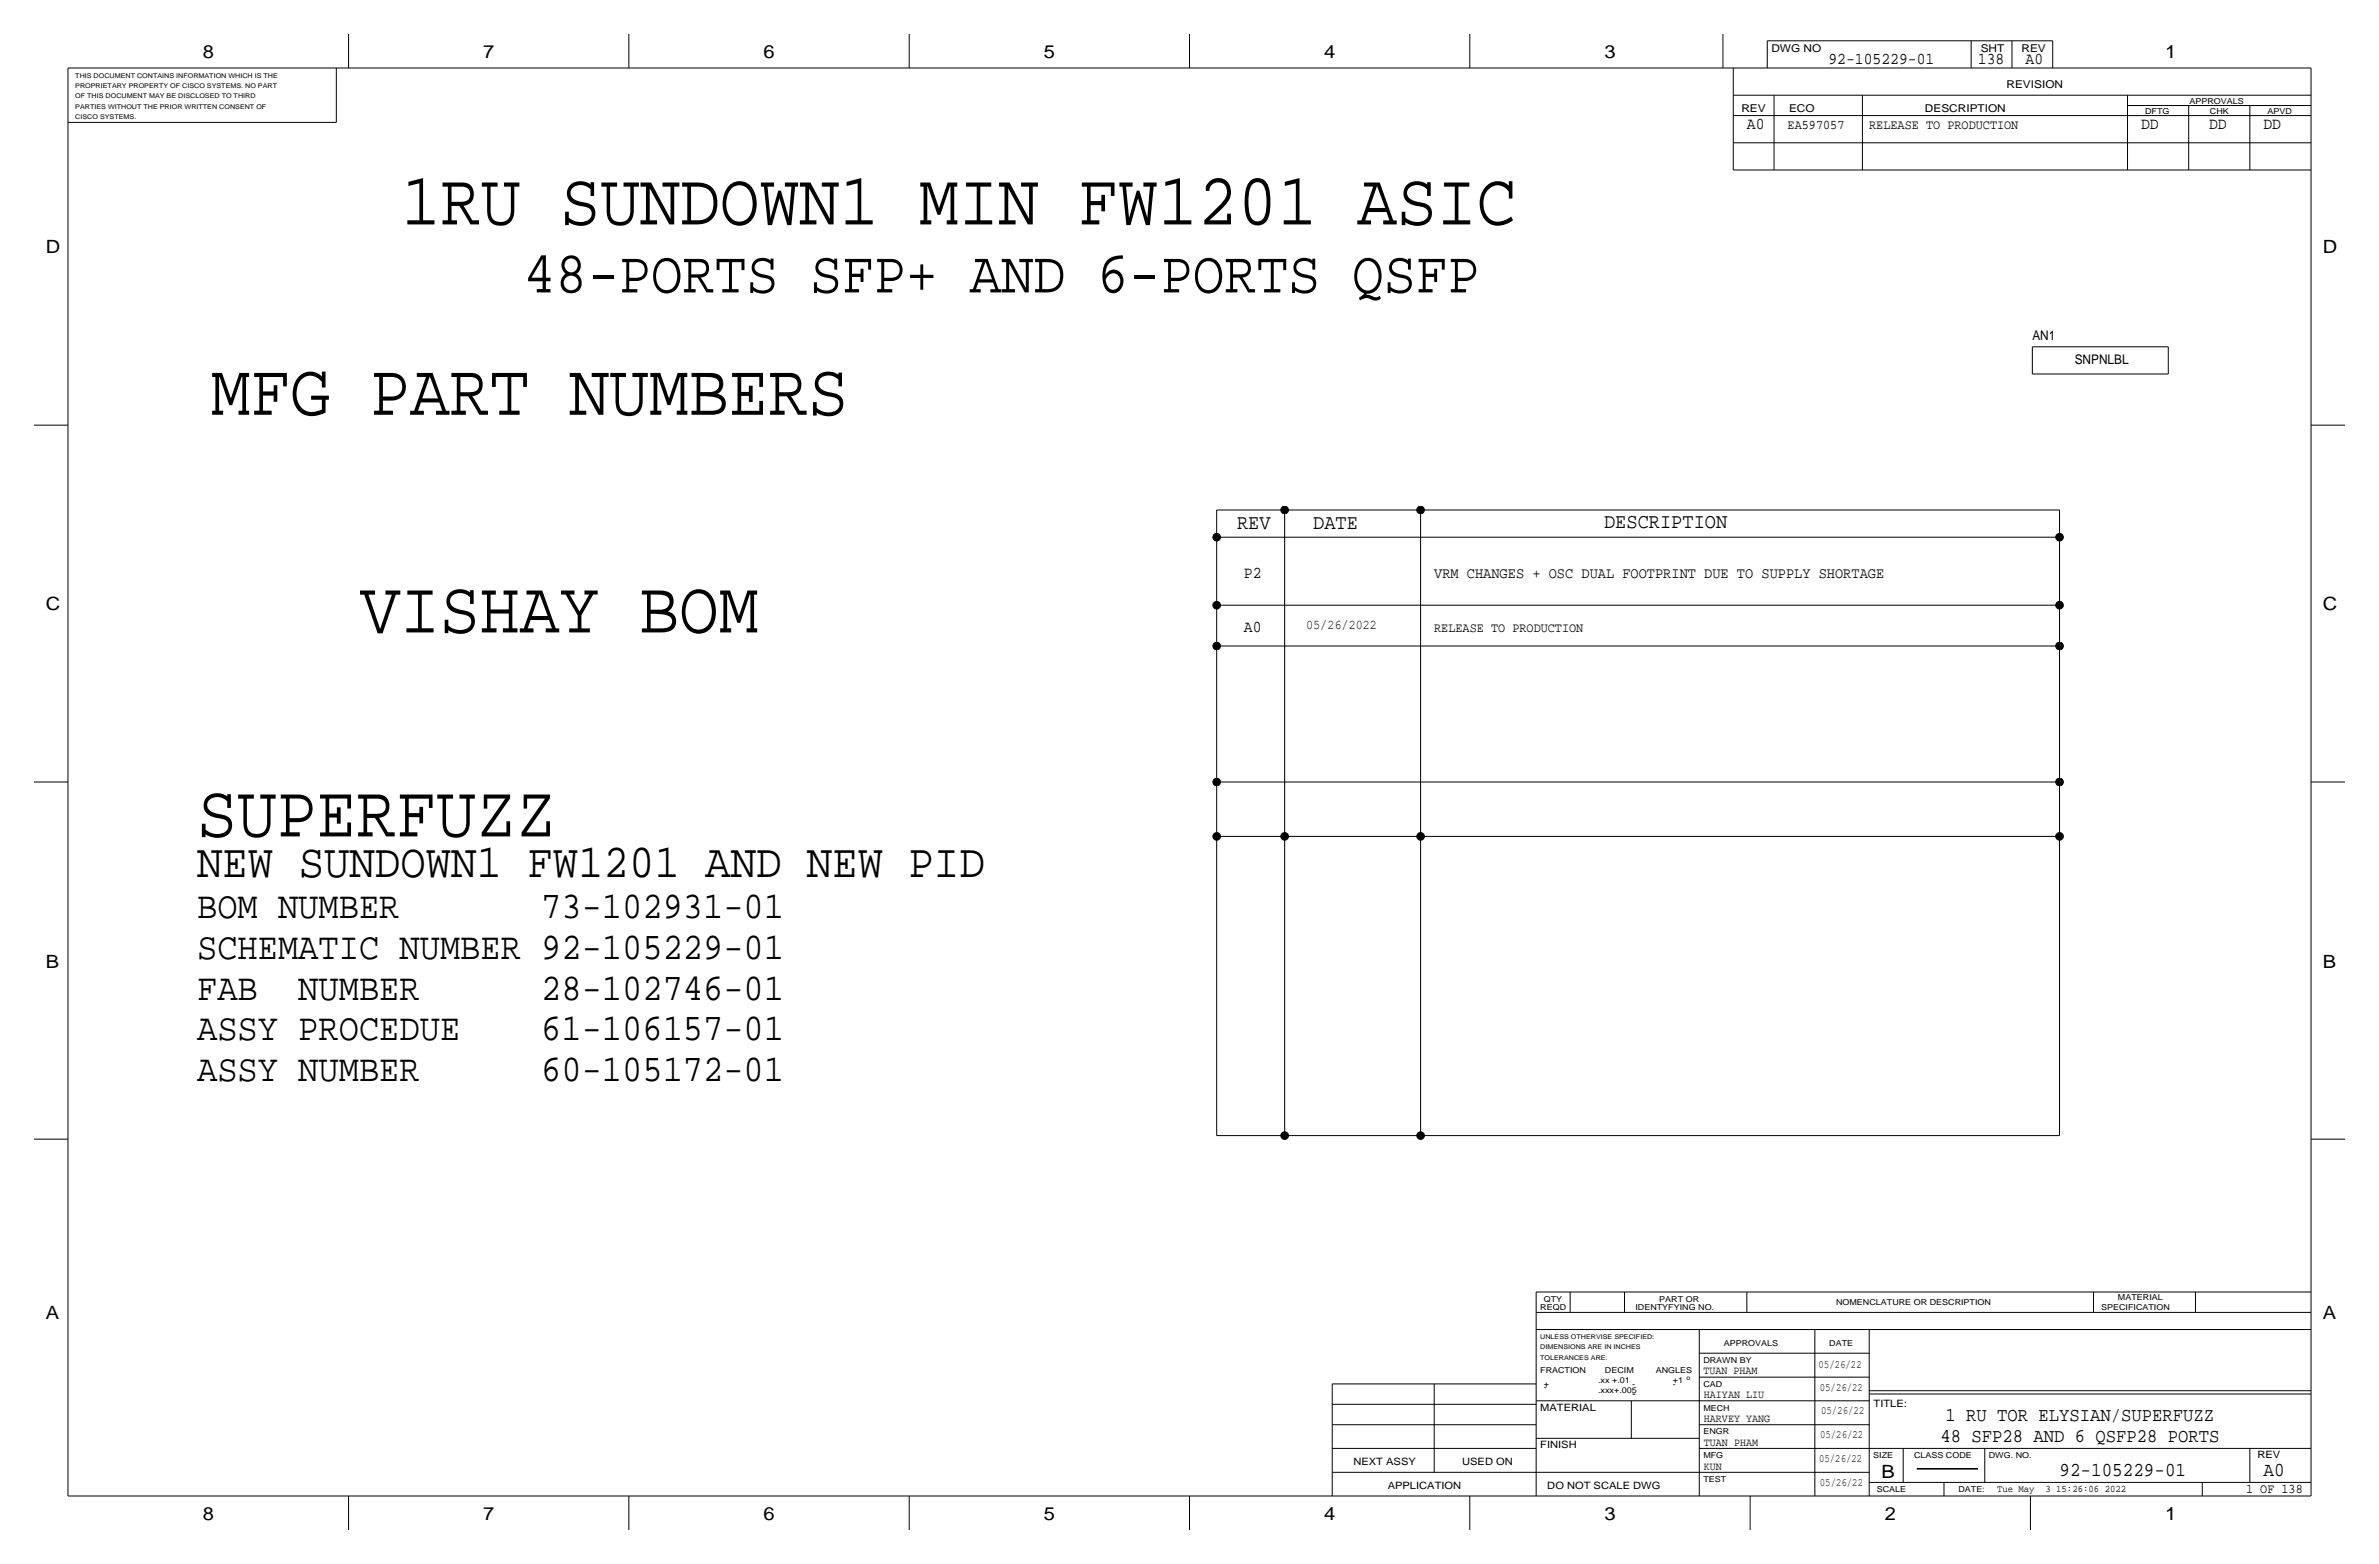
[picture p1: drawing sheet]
<svg xmlns="http://www.w3.org/2000/svg" width="444mm" height="292mm" viewBox="0 0 444 292" stroke-linecap="round" stroke-linejoin="round" font-family="sans-serif">
<defs><g id="words">
<g font-size="13.9">
<text x="74.9" y="41.9">1RU SUNDOWN1 MIN FW1201 ASIC</text>
<text x="39.4" y="77.5">MFG PART NUMBERS</text>
<text x="67.3" y="118.1">VISHAY BOM</text>
<text x="36.8" y="156.2">SUPERFUZZ</text>
</g>
<text font-size="11.1" x="97.8" y="54.6">48-PORTS SFP+ AND 6-PORTS QSFP</text>
<text font-size="8.9" x="36.8" y="163.8">NEW SUNDOWN1 FW1201 AND NEW PID</text>
<g font-size="7.1">
<text x="36.8" y="171.4">BOM NUMBER</text>
<text x="101.1" y="171.4">73-102931-01</text>
<text x="36.8" y="179.1">SCHEMATIC NUMBER 92-105229-01</text>
<text x="36.8" y="186.7">FAB</text>
<text x="55.7" y="186.7">NUMBER</text>
<text x="101.1" y="186.7">28-102746-01</text>
<text x="36.8" y="194.3">ASSY PROCEDUE</text>
<text x="101.1" y="194.3">61-106157-01</text>
<text x="36.8" y="201.9">ASSY NUMBER</text>
<text x="101.1" y="201.9">60-105172-01</text>
</g>
<g font-size="3.9">
<text x="231.1" y="98.8">REV</text>
<text x="245.4" y="98.8">DATE</text>
<text x="299.7" y="98.6">DESCRIPTION</text>
</g>
<g font-size="3.7">
<text x="384.8" y="275.6">92-105229-01</text>
<text x="422.9" y="275.6">A0</text>
</g>
<g font-size="3.6">
<text x="362.5" y="269.2">48 SFP28 AND 6 QSFP28 PORTS</text>
<text x="363.5" y="265.4">1 RU TOR ELYSIAN/SUPERFUZZ</text>
</g>
<g font-size="3.4">
<text x="37.9" y="10.8">8</text>
<text x="90.3" y="10.8">7</text>
<text x="142.6" y="10.8">6</text>
<text x="195" y="10.8">5</text>
<text x="247.4" y="10.8">4</text>
<text x="299.8" y="10.8">3</text>
<text x="404.5" y="10.8">1</text>
<text x="8.6" y="47.3">D</text>
<text x="434" y="47.3">D</text>
<text x="8.6" y="114">C</text>
<text x="434" y="114">C</text>
<text x="8.6" y="180.7">B</text>
<text x="434" y="180.7">B</text>
<text x="8.6" y="246.4">A</text>
<text x="434" y="246.4">A</text>
<text x="351.5" y="275.9">B</text>
<text x="37.9" y="283.8">8</text>
<text x="90.3" y="283.8">7</text>
<text x="142.6" y="283.8">6</text>
<text x="195" y="283.8">5</text>
<text x="247.4" y="283.8">4</text>
<text x="299.8" y="283.8">3</text>
<text x="352.1" y="283.8">2</text>
<text x="404.5" y="283.8">1</text>
</g>
<g font-size="3.1">
<text x="341.6" y="11.9">92-105229-01</text>
<text x="369.6" y="11.9">138</text>
<text x="378.5" y="11.9">A0</text>
<text x="326.4" y="24.1">A0</text>
<text x="400.1" y="24.1">DD</text>
<text x="412.8" y="24.1">DD</text>
<text x="422.9" y="24.1">DD</text>
<text x="232.4" y="107.9">P2</text>
<text x="232.4" y="118.1">A0</text>
</g>
<text font-size="2.9" x="268" y="107.9">VRM CHANGES + OSC DUAL FOOTPRINT DUE TO SUPPLY SHORTAGE</text>
<g font-size="2.5">
<text x="334" y="24.1">EA597057</text>
<text x="349.2" y="24.1">RELEASE TO PRODUCTION</text>
<text x="379.7" y="63.5">AN1</text>
<text x="387.6" y="68.1">SNPNLBL</text>
<text x="244" y="117.4">05/26/2022</text>
<text x="268" y="118.1">RELEASE TO PRODUCTION</text>
<text x="419.7" y="278.9">1 OF 138</text>
</g>
<g font-size="2.1">
<text x="318.3" y="256.5">TUAN PHAM</text>
<text x="339.8" y="255.4">05/26/22</text>
<text x="318.4" y="261.1">HAIYAN LIU</text>
<text x="340" y="259.9">05/26/22</text>
<text x="318.4" y="265.6">HARVEY YANG</text>
<text x="340.1" y="268.6">05/26/22</text>
<text x="340.3" y="264.2">05/26/22</text>
<text x="318.4" y="270">TUAN PHAM</text>
<text x="318.4" y="274.5">KUN</text>
<text x="339.9" y="273.1">05/26/22</text>
<text x="340" y="277.5">05/26/22</text>
</g>
<g font-size="2">
<text x="331" y="9.7">DWG NO</text>
<text x="370.1" y="9.7">SHT</text>
<text x="377.7" y="9.7">REV</text>
<text x="374.9" y="16.4">REVISION</text>
<text x="325.4" y="20.8">REV</text>
<text x="334.3" y="20.8">ECO</text>
<text x="359.7" y="20.8">DESCRIPTION</text>
</g>
<g font-size="1.9">
<text x="287.8" y="263.4">MATERIAL</text>
<text x="305" y="260.9">-</text>
<text x="350.1" y="262.8">TITLE:</text>
<text x="252.9" y="273.6">NEXT ASSY</text>
<text x="273.2" y="273.6">USED ON</text>
<text x="287.8" y="270.4">FINISH</text>
<text x="421.8" y="272.3">REV</text>
<text x="259.3" y="278">APPLICATION</text>
<text x="289.1" y="278">DO NOT SCALE DWG</text>
<text x="373.1" y="278.6">Tue May</text>
<text x="382.2" y="278.6">3 15:26:06 2022</text>
</g>
<g font-size="1.5">
<text x="400.8" y="21.2">DFTG</text>
<text x="409.1" y="19.4">APPROVALS</text>
<text x="412.9" y="21.2">CHK</text>
<text x="423.7" y="21.2">APVD</text>
<text x="287.8" y="244.7">REQD</text>
<text x="288.4" y="243.1">QTY</text>
<text x="305.6" y="244.7">IDENTYFYING NO.</text>
<text x="310" y="243.1">PART OR</text>
<text x="343.1" y="243.7">NOMENCLATURE OR DESCRIPTION</text>
<text x="392.6" y="244.8">SPECIFICATION</text>
<text x="395.7" y="242.9">MATERIAL</text>
<text x="322.1" y="251.4">APPROVALS</text>
<text x="341.8" y="251.4">DATE</text>
<text x="287.8" y="256.4">FRACTION</text>
<text x="299.9" y="256.4">DECIM</text>
<text x="309.4" y="256.4">ANGLES</text>
<text x="318.3" y="254.6">DRAWN BY</text>
<text x="288.4" y="259.6">-</text>
<text x="288.4" y="259">+</text>
<text x="298.6" y="260.2">.xxx+.005</text>
<text x="298.6" y="258.4">.xx +.01</text>
<text x="305" y="259">-</text>
<text x="312.6" y="259">-</text>
<text x="312.6" y="258.4">+1</text>
<text x="318.3" y="259">CAD</text>
<text x="318.3" y="263.4">MECH</text>
<text x="318.3" y="267.9">ENGR</text>
<text x="318.3" y="272.3">MFG</text>
<text x="350" y="272.3">SIZE</text>
<text x="357.6" y="272.3">CLASS CODE</text>
<text x="371.6" y="272.3">DWG. NO.</text>
<text x="318.3" y="276.8">TEST</text>
<text x="350.7" y="278.7">SCALE</text>
<text x="365.9" y="278.7">DATE:</text>
</g>
<g font-size="1.2">
<text x="14.1" y="16.5">PROPRIETARY PROPERTY OF CISCO SYSTEMS. NO PART</text>
<text x="14.1" y="14.5">THIS DOCUMENT CONTAINS INFORMATION WHICH IS THE</text>
<text x="14.1" y="18.3">OF THIS DOCUMENT MAY BE DISCLOSED TO THIRD</text>
<text x="14.1" y="20.3">PARTIES WITHOUT THE PRIOR WRITTEN CONSENT OF</text>
<text x="14.1" y="22.1">CISCO SYSTEMS.</text>
<text x="287.8" y="250.1">UNLESS OTHERVISE SPECIFIED:</text>
<text x="287.8" y="253.9">TOLERANCES ARE:</text>
<text x="287.8" y="252">DIMENSIONS ARE IN INCHES</text>
<text x="315.1" y="257.7">o</text>
</g>
</g></defs>
<g fill="none" stroke="#000" stroke-width=".19">
<path d="M12.7 12.7h419.1zM12.7 12.7v266.7zM62.8 12.7v10.2zM65.1 6.3v6.4zM117.5 6.3v6.4zM169.9 6.3v6.4zM222.2 6.3v6.4zM274.6 6.3v6.4zM321.9 6.3v6.4zM323.8 12.7v19zM323.8 17.8h108zM330.2 7.6h53.3z"/>
<path d="M330.2 7.6v5.1zM331.5 17.8v14zM348 17.8v14zM368.3 7.6v5.1zM375.9 7.6v5.1zM383.5 7.6v5.1zM397.5 19.7h34.3zM397.5 17.8v14zM408.9 19.7v12.1zM420.4 19.7v12.1zM431.8 12.7v266.7zM12.7 22.9h50.1z"/>
<path d="M323.8 26.7h108zM323.8 21.6h108zM323.8 31.8h108zM6.3 79.4h6.4zM379.7 69.8h25.4zM379.7 64.8v5zM379.7 64.8h25.4zM405.1 64.8v5zM431.8 79.4h6.3zM227.3 95.3v5zM227.3 95.2h12.7zM240 95.2h25.4z"/>
<path d="M240 95.2v61zM265.4 95.2v61zM265.4 95.2h119.4zM384.8 95.3v5zM227.3 113v7.6zM227.3 100.3v12.7zM227.3 100.3h157.5zM227.3 113h157.5zM384.8 113v7.6zM384.8 100.3v12.7zM227.3 120.6v25.4zM227.3 120.6h157.5z"/>
<path d="M384.8 120.6v25.4zM6.3 146h6.4zM227.3 156.2v55.9zM227.3 156.2h12.7zM227.3 146v10.2zM227.3 146h157.5zM240 156.2v55.9zM240 156.2h25.4zM265.4 156.2v55.9zM265.4 156.2h119.4zM384.8 156.2v55.9zM384.8 146v10.2z"/>
<path d="M431.8 146h6.3zM6.3 212.8h6.4zM227.3 212.1h12.7zM240 212.1h25.4zM265.4 212.1h119.4zM431.8 212.8h6.3zM248.9 258.5v20.9zM248.9 258.5h38.1zM268 258.5v16.5zM287 241.3v38.1zM287 248.3h144.8zM287 245.1h144.8z"/>
<path d="M287 241.3h144.8zM293.4 241.3v3.8zM303.5 241.3v3.8zM317.5 257.2h31.7zM317.5 252.7h31.7zM317.5 248.3v31.1zM326.4 241.3v3.8zM339.1 248.3v31.1zM349.2 248.3v31.1zM349.2 259.7h82.6zM391.2 241.3v3.8zM410.2 241.3v3.8z"/>
<path d="M12.7 279.4h419.1zM65.1 279.4v6.4zM117.5 279.4v6.4zM169.9 279.4v6.4zM222.2 279.4v6.4zM248.9 266.1h38.1zM248.9 270.5h38.1zM248.9 262.3h38.1zM248.9 275h100.3zM274.6 279.4v6.4zM287 268.6h30.5zM287 261.6h62.2z"/>
<path d="M304.8 261.6v7zM317.5 266.1h31.7zM317.5 270.5h114.3zM327 279.4v6.4zM349.2 276.9h82.6zM349.2 260.3h82.6zM355.6 270.5v6.4zM363.2 276.9v2.5zM370.8 270.5v6.4zM379.4 279.4v6.4zM411.5 276.9v2.5zM420.4 270.5v6.4z"/>
</g>
<g fill="#000" stroke="#000" stroke-width=".19">
<circle cx="240" cy="95.2" r=".71"/>
<circle cx="265.4" cy="95.2" r=".71"/>
<circle cx="227.3" cy="100.3" r=".71"/>
<circle cx="227.3" cy="113" r=".71"/>
<circle cx="384.8" cy="100.3" r=".71"/>
<circle cx="384.8" cy="113" r=".71"/>
<circle cx="227.3" cy="120.6" r=".71"/>
<circle cx="384.8" cy="120.6" r=".71"/>
<circle cx="227.3" cy="146" r=".71"/>
<circle cx="227.3" cy="156.2" r=".71"/>
<circle cx="240" cy="156.2" r=".71"/>
<circle cx="265.4" cy="156.2" r=".71"/>
<circle cx="384.8" cy="156.2" r=".71"/>
<circle cx="384.8" cy="146" r=".71"/>
<circle cx="240" cy="212.1" r=".71"/>
<circle cx="265.4" cy="212.1" r=".71"/>
</g>
<path d="M358.1 274.3h11.5z" fill="none" stroke="#000" stroke-width=".3"/>
<use href="#words"/>
</svg>
